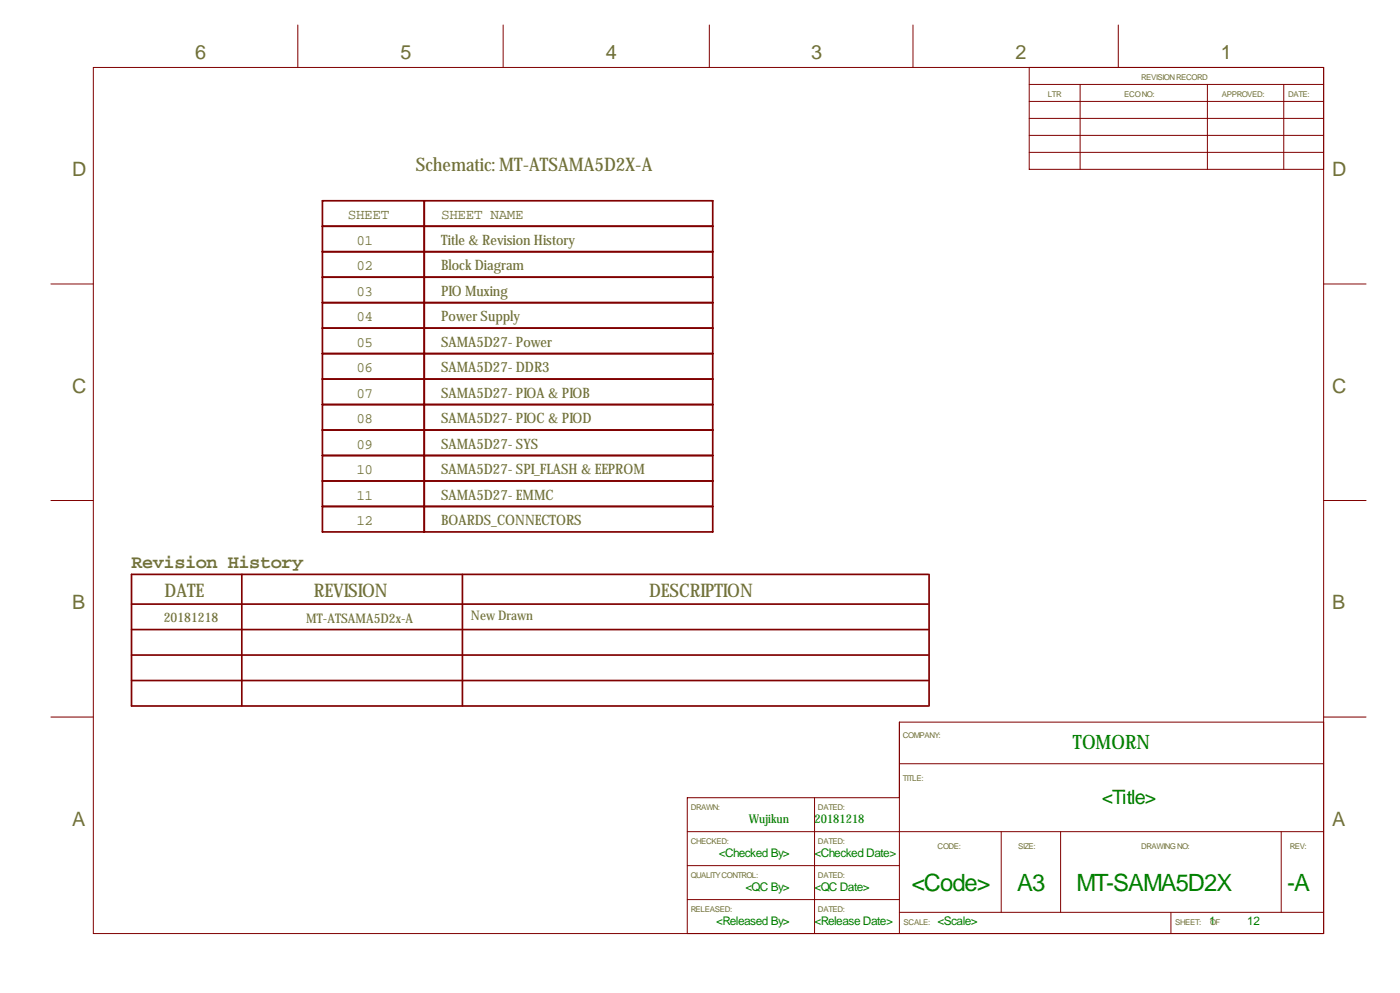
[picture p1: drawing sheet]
<svg xmlns="http://www.w3.org/2000/svg" width="419mm" height="297mm" viewBox="0 0 419 297" stroke-linecap="round" stroke-linejoin="round" font-family="sans-serif">
<defs><g id="words">
<g font-size="7.1" fill="#008000">
<text x="272.9" y="266.4">&lt;Code&gt;</text>
<text x="304.5" y="266.4">A3</text>
<text x="322.2" y="266.4">MT-SAMA5D2X</text>
<text x="385.4" y="266.4">-A</text>
</g>
<g font-size="5.9" fill="#707038">
<text x="58.4" y="17.6">6</text>
<text x="119.9" y="17.6">5</text>
<text x="181.4" y="17.6">4</text>
<text x="242.8" y="17.6">3</text>
<text x="304" y="17.6">2</text>
<text x="365.5" y="17.6">1</text>
<text x="21.6" y="52.7">D</text>
<text x="398.8" y="52.7">D</text>
<text x="21.6" y="117.5">C</text>
<text x="398.8" y="117.5">C</text>
<text x="21.6" y="182.2">B</text>
<text x="398.8" y="182.2">B</text>
<text x="21.6" y="247">A</text>
<text x="398.8" y="247">A</text>
</g>
<g font-size="5.9" fill="#008000">
<text x="321.2" y="224.1">TOMORN</text>
<text x="329.8" y="240.6">&lt;Title&gt;</text>
</g>
<g font-size="5.6" fill="#707038">
<text x="124.5" y="51.2">Schematic: MT-ATSAMA5D2X-A</text>
<text x="39.4" y="169.8">Revision History</text>
<text x="49.3" y="178.7">DATE</text>
<text x="94" y="178.7">REVISION</text>
<text x="194.3" y="178.7">DESCRIPTION</text>
</g>
<g font-size="4.3" fill="#707038">
<text x="104.1" y="65.6">SHEET</text>
<text x="132.1" y="65.6">SHEET NAME</text>
<text x="106.7" y="73.3">01</text>
<text x="132.1" y="73.3">Title &amp; Revision History</text>
<text x="106.7" y="80.9">02</text>
<text x="132.1" y="80.9">Block Diagram</text>
<text x="106.7" y="88.5">03</text>
<text x="132.1" y="88.5">PIO Muxing</text>
<text x="106.7" y="96.1">04</text>
<text x="132.1" y="96.1">Power Supply</text>
<text x="106.7" y="103.7">05</text>
<text x="132.1" y="103.7">SAMA5D27- Power</text>
<text x="106.7" y="111.4">06</text>
<text x="132.1" y="111.4">SAMA5D27- DDR3</text>
<text x="106.7" y="119">07</text>
<text x="132.1" y="119">SAMA5D27- PIOA &amp; PIOB</text>
<text x="106.7" y="126.6">08</text>
<text x="132.1" y="126.6">SAMA5D27- PIOC &amp; PIOD</text>
<text x="106.7" y="134.2">09</text>
<text x="132.1" y="134.2">SAMA5D27- SYS</text>
<text x="106.7" y="141.8">10</text>
<text x="132.1" y="141.8">SAMA5D27- SPI_FLASH &amp; EEPROM</text>
<text x="106.7" y="149.5">11</text>
<text x="132.1" y="149.5">SAMA5D27- EMMC</text>
<text x="106.7" y="157.1">12</text>
<text x="132.1" y="157.1">BOARDS_CONNECTORS</text>
</g>
<g font-size="4" fill="#707038">
<text x="141" y="185.5">New Drawn</text>
<text x="49" y="186">20181218</text>
<text x="91.7" y="186.3">MT-ATSAMA5D2x-A</text>
</g>
<g font-size="3.6" fill="#008000">
<text x="224.2" y="246.2">Wujikun</text>
<text x="243.8" y="246.2">20181218</text>
<text x="215.2" y="256.3">&lt;Checked By&gt;</text>
<text x="243.8" y="256.3">&lt;Checked Date&gt;</text>
<text x="223.2" y="266.5">&lt;QC By&gt;</text>
<text x="243.8" y="266.5">&lt;QC Date&gt;</text>
<text x="214.4" y="276.6">&lt;Released By&gt;</text>
<text x="243.8" y="276.6">&lt;Release Date&gt;</text>
<text x="280.7" y="276.6">&lt;Scale&gt;</text>
<text x="361.9" y="276.6">1</text>
<text x="373.4" y="276.6">12</text>
</g>
<g font-size="2.4" fill="#707038">
<text x="341.6" y="24">REVISION RECORD</text>
<text x="313.7" y="29.1">LTR</text>
<text x="336.5" y="29.1">ECO NO:</text>
<text x="365.8" y="29.1">APPROVED:</text>
<text x="385.6" y="29.1">DATE:</text>
<text x="270.3" y="220.8">COMPANY:</text>
<text x="270.3" y="233.5">TITLE:</text>
<text x="206.8" y="242.4">DRAWN:</text>
<text x="244.9" y="242.4">DATED:</text>
<text x="206.8" y="252.6">CHECKED:</text>
<text x="244.9" y="252.6">DATED:</text>
<text x="280.7" y="253.9">CODE:</text>
<text x="304.8" y="253.9">SIZE:</text>
<text x="341.6" y="253.9">DRAWING NO:</text>
<text x="386.1" y="253.9">REV:</text>
<text x="206.8" y="262.7">QUALITY CONTROL:</text>
<text x="244.9" y="262.7">DATED:</text>
<text x="206.8" y="272.9">RELEASED:</text>
<text x="244.9" y="272.9">DATED:</text>
<text x="270.5" y="276.7">SCALE:</text>
<text x="351.8" y="276.7">SHEET:</text>
<text x="362.2" y="276.7">OF</text>
</g>
</g></defs>
<g fill="none" stroke="#800000" stroke-width=".51">
<path d="M96.5 60.1h116.9v99h-116.9zM96.5 67.7h116.9M96.5 75.3h116.9M127 60.1v99M96.5 82.9h116.9M96.5 90.5h116.9M96.5 98.2h116.9M96.5 105.8h116.9M96.5 113.4h116.9M96.5 128.6h116.9M96.5 136.3h116.9M96.5 121h116.9"/>
<path d="M96.5 143.9h116.9M96.5 151.5h116.9M72.4 171.8v39.4M138.4 171.8v39.4M277.9 171.8h-238.5v39.4h238.5M278.1 171.8v39.4M39.4 180.7h238.5M39.4 195.9h238.5M39.4 188.3h238.5M39.4 203.6h238.5"/>
</g>
<g fill="none" stroke="#800000" stroke-width=".3">
<path d="M89.2 7.5v12.7M150.6 7.5v12.7M212.3 7.5v12.7M273.3 7.5v12.7M334.8 7.5v12.7M27.9 20.2h368.3v259.1h-368.3zM308.1 35.4h88.1M308.1 25.3h88.1M308.1 30.3h88.1M308.1 20.2v30.5h88.1M323.3 25.3v25.4M361.4 25.3v25.4"/>
<path d="M384.3 25.3v25.4M308.1 40.5h88.1M308.1 45.6h88.1M15.2 84.9h12.7M396.2 84.9h12.7M15.2 149.7h12.7M396.2 149.7h12.7M15.2 214.5h12.7M396.2 216h-127v63.3M396.2 214.5h12.7M243.8 238.6v40.7M269.2 228.5h127"/>
<path d="M269.2 238.6h-63.5v40.7M205.7 248.8h190.5M205.7 258.9h63.5M299.7 248.8v24.1M317.5 248.8v24.1M383.5 248.8v24.1M205.7 269.1h63.5M269.2 272.9h127M350.5 272.9v6.4"/>
</g>
<use href="#words"/>
</svg>
